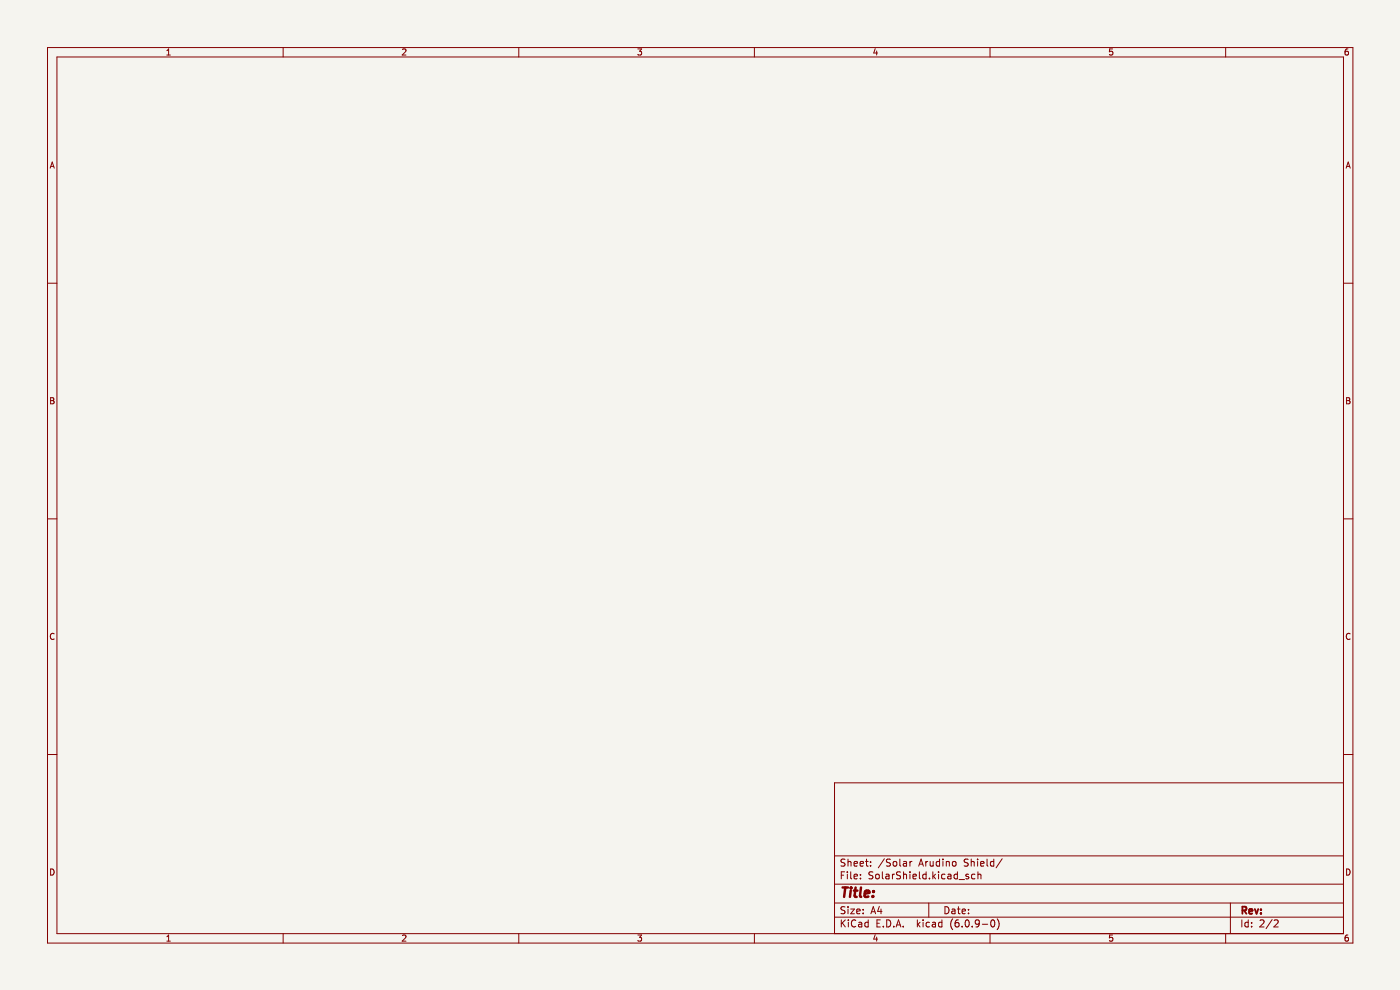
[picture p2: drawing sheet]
<svg xmlns="http://www.w3.org/2000/svg" width="297mm" height="210mm" viewBox="0 0 297 210" stroke-linecap="round" stroke-linejoin="round" font-family="sans-serif">
<path d="M.1 .1h296.9v209.9h-296.9z" fill-rule="evenodd" fill="#f5f4ef" stroke="#f5f4ef" stroke-width=".21"/>
<g fill="none" stroke="#840000" stroke-width=".21">
<path d="M10.1 10.1h276.9v189.9h-276.9zM12.1 12.1h272.9v185.9h-272.9zM35.4 11.7h.7M35.4 10.7l.4-.3v1.3M60.1 10.1v2M85.4 10.5l.5-.1 .2 .3-.8 1h.8M110.1 10.1v2M135.3 10.4h.8l-.4 .5 .4 .1v.6l-.2 .1-.6-.1M160 10.1v2M185.7 10.3l-.3 .9h.8M186 10.8v.9M210 10.1v2"/>
<path d="M236 10.4h-.6l-.1 .6 .7-.1v.7l-.2 .1-.5-.1M260 10.1v2M286 10.4h-.4l-.2 .3-.1 .7 .3 .3 .4-.1v-.7h-.4l-.3 .2M10.6 35.7l.5-1.3 .4 1.3M10.8 35.3h.6M285.6 35.7l.4-1.3 .4 1.3M285.7 35.3h.6M10.1 60.1h2M285 60.1h2M10.7 84.4h.5l.2 .2-.2 .4 .2 .1 .1 .3-.3 .3h-.5zM10.7 85h.5M285.7 84.4h.4l.3 .2-.3 .4 .3 .1v.3l-.2 .3h-.5z"/>
<path d="M285.7 85h.4M10.1 110.1h2M285 110.1h2M11.5 134.5a.58 .58 0 0 0-.8 .5 .58 .58 0 0 0 .8 .5M286.4 134.5a.58 .58 0 0 0-.8 .5 .58 .58 0 0 0 .8 .5M10.1 160.1h2M285 166.1h-108v31.9M285 160.1h2M10.7 184.3a.66 .66 0 0 1 .8 .7 .66 .66 0 0 1-.8 .6zM35.4 198.7l.4-.4v1.3M35.4 199.6h.7M60.1 198v2"/>
<path d="M85.4 198.5l.5-.2 .2 .4-.8 .9h.8M110.1 198v2M135.3 198.3h.8l-.4 .5 .4 .2v.5l-.2 .1-.6-.1M160 198v2M177 194.5h108M177 191.5h108M177 187.6h108M177 181.6h108M178.5 185.6h.5M178.5 195.1v1.5M178.7 195.8l.6 .8M179.2 184.9h-.7v1.5"/>
<path d="M179.3 192.4l-.6-.1-.2 .2v.4l.6 .3 .2 .3-.3 .3h-.6M179.3 182.3l-.6-.1-.2 .2v.4l.6 .3 .2 .3-.3 .3h-.6M179.3 195.1l-.8 .9M179.8 184.9v.2M179.8 185.4v1M179.9 182.2v1.5M179.9 192.3v.2M179.9 192.8v1M179.9 182.9l.2-.2 .4 .1v.9M180 195.1v.2M180 195.6v1M180.5 192.8h.8l-.8 1h.8"/>
<path d="M180.5 184.9v1.3l.2 .2M181.2 185.9l.7-.1-.1-.3-.4-.1-.2 .2 .1 .8h.5M181.2 183.2l.7-.1-.1-.3-.4-.1-.2 .2 .1 .8h.5M181.5 195.3a.71 .71 0 0 0-.9 .5 .71 .71 0 0 0 .7 .8l.2-.1M181.8 193.3l.7-.1-.1-.3-.4-.1-.2 .2v.8h.6M182.2 195.7h.6v.9M182.5 183.2l.7-.1-.1-.3-.4-.1-.2 .2v.8h.6M182.5 186.3v.1M182.5 185.5v.1M182.8 196l-.5 .1-.2 .2 .2 .3h.5M183.1 193.7v.1M183.1 192.9v.1"/>
<path d="M183.6 182.7h.6M183.8 182.2v1.3l.4 .2M184.2 195.7l-.4-.1-.3 .3 .1 .7h.6M184.2 195.1v1.5M184.7 183.6v.1M184.7 182.8v.1M184.8 193.8l.5-1.5 .5 1.5M184.9 193.4h.7M185.2 185l-.6-.1-.3 .3 .2 .4 .6 .3v.4l-.2 .1h-.6M185.7 198.3l-.3 .9h.8M185.8 185.6l.2-.2 .5 .2v.5l-.1 .3h-.4l-.2-.1zM186 198.8v.8"/>
<path d="M186 195.8h.5M186.5 192.3l-.3 1h.9M186.8 195.1h-.8v1.5h.8M186.9 192.8v1M187.2 184.9v1.3l.2 .2M187.4 196.5v.1M187.6 182.2l-1.3 1.9M188 185.5h.5l.1 .9M188.1 195.1a.76 .76 0 0 1 .9 .8 .76 .76 0 0 1-.9 .7zM188.6 185.8l-.5 .1-.2 .2 .2 .3h.5M188.9 182.3l-.6-.1-.3 .3 .2 .4 .6 .3v.4l-.2 .1h-.6M189.3 185.4v1"/>
<path d="M189.5 182.9l.3-.2 .4 .2 .1 .5-.2 .3h-.3l-.3-.1zM189.6 196.5v.1M189.8 185.4l-.5 .3M190.1 196.6l.5-1.5 .5 1.5M190.3 196.2h.7M190.9 182.2v1.3l.2 .2M191 185l-.5-.1-.2 .2v.4l.6 .3 .1 .3-.2 .3h-.6M191.6 196.5v.1M191.7 185.6l.2-.2 .4 .1v.9M191.7 184.9v1.5M191.7 182.8h.6v.9M192.3 183.1l-.5 .1-.2 .2 .2 .3h.5"/>
<path d="M193 182.7v1M193 184.9v.2M193 185.4v1M193.5 182.7l-.5 .3M193.7 185.9l.7-.1-.1-.3-.4-.1-.2 .2 .1 .8h.5M194.6 195.1v1.5M194.8 196.1l.4 .5M194.9 183.7l.5-1.5 .5 1.5M195 184.9v1.3l.3 .2M195 183.3h.8M195.2 195.6l-.6 .6M195.8 195.1v.2"/>
<path d="M195.8 195.6v1M196.4 182.7v1M196.5 184.9v1.5M196.5 185.5l-.5-.1-.2 .3 .1 .7h.6M196.8 182.7l-.4 .3M197 191.5v3M197.2 195.7l-.4-.1-.3 .3 .1 .7h.6M197.2 186.3v.1M197.3 182.7l.1 1h.4l.2-.1M197.8 195.7h.6l.1 .9M197.9 184.9v1.5M198 182.7v1"/>
<path d="M198 185.9l.5 .5M198.5 196l-.5 .1-.2 .2 .2 .3h.5M198.5 185.4l-.6 .6M199.1 184.9v.2M199.1 185.4v1M199.3 182.8l-.4-.1-.3 .3 .2 .7h.5M199.3 182.2v1.5M199.8 195.7l-.4-.1-.3 .3 .2 .7h.5M199.8 195.1v1.5M200 182.2v.2M200 182.7v1M200.5 192.3a.76 .76 0 0 1 .8 .8 .76 .76 0 0 1-.8 .7z"/>
<path d="M200.5 185.5l-.5-.1-.2 .3 .1 .7h.6M200.8 182.9l.2-.2 .3 .1 .1 .9M200.8 182.7v1M201.1 185.5h.6l.1 .9M201.8 185.8l-.5 .1-.3 .2 .3 .3h.5M202 192.9h.5l.1 .9M202.1 194.9a1.72 1.72 0 0 0 0 2.3M202.1 182.9l.2-.2 .5 .2v.5l-.1 .3h-.4l-.2-.1zM202.6 193.2l-.5 .1-.2 .2 .2 .3h.5M203.1 192.8h.6M203.1 185.5l-.4-.1-.3 .3 .1 .7h.6M203.1 184.9v1.5"/>
<path d="M203.3 192.3v1.3l.4 .2M203.3 195.1l-.4 .1a1.01 1.01 0 0 0 0 1.4l.5-.1 .1-.5-.3-.3-.4 .1-.2 .2M203.5 186.6h1.1M204.1 193.3l.7-.1-.1-.3-.4-.1-.2 .2 .1 .8h.5M204.1 196.5v.1M204.9 195.3l.2-.2a.8 .8 0 0 1 .5 .8 .8 .8 0 0 1-.5 .7l-.4-.5zM205.4 182.3l-.6-.1-.2 .2v.4l.6 .3 .2 .3-.3 .3h-.6M205.5 185.5l-.4-.1-.2 .2 .1 .3 .5 .1v.4h-.6M205.5 193.7v.1M205.5 192.9v.1M206 182.9l.2-.2 .4 .1 .1 .9M206 182.2v1.5"/>
<path d="M206.2 196.5v.1M206.8 185.5l-.4-.1-.3 .3 .1 .7h.6M207.4 182.2v.2M207.4 182.7v1M207.5 185.6l.2-.2 .3 .1 .1 .9M207.5 184.9v1.5M207.7 195.8l-.2 .3-.5-.1-.1-.2v-.4l.3-.3h.3l.2 .3a1 1 0 0 1-.4 1.2h-.3M208 183.2l.7-.1v-.3l-.5-.1-.2 .2 .1 .8h.6M208.4 196.1h1.1M209.4 182.2v1.3l.2 .2M210 198v2M210.3 195.3l.2-.2a.8 .8 0 0 1 .6 .8 .8 .8 0 0 1-.6 .7l-.3-.5z"/>
<path d="M210.8 182.8l-.4-.1-.3 .3 .1 .7h.6M210.8 182.2v1.5M211.5 194.9a1.72 1.72 0 0 1 0 2.3M212.6 182.2l-1.3 1.9M236 198.3h-.6l-.1 .7 .7-.1v.6l-.2 .1-.5-.1M260 198v2M261 191.5v6.5M263.4 195.1v1.5M264.8 195.7l-.4-.1-.3 .3 .1 .7h.6M264.8 195.1v1.5M265.5 196.5v.1M265.5 195.7v.1"/>
<path d="M267.3 195.3l.6-.2 .3 .5-1 1h1M269.9 195.1l-1.3 1.9M270.3 195.3l.6-.2 .3 .5-1 1h1M285.7 184.3a.66 .66 0 0 1 .7 .7 .66 .66 0 0 1-.7 .6zM286 198.3l-.4 .1-.2 .2-.1 .8 .3 .2 .4-.1v-.6l-.4-.1-.3 .3"/>
</g>
<path d="M263.6 193.1l.7-.1 .1-.2v-.3l-.8-.2v1.5M263.9 193.1l.5 .7M265 193.3l.7-.1-.1-.3-.4-.1-.2 .2 .1 .8h.5M266.2 192.8l.4 1 .3-1M267.5 193.7v.1M267.5 192.9v.1" fill="none" stroke="#840000" stroke-width=".39"/>
<path d="M178.7 188.3h1.2M179.3 188.3l-.2 2M180.5 188.9l-.2 1.4M180.6 188.3l-.1 .1M181.1 188.9h.8M181.5 188.3l-.2 1.7 .1 .2 .3 .1M182.7 188.3l-.3 1.7 .3 .3M183.4 189.6l1-.2v-.4l-.6-.1-.3 .3v1h.7M185.2 190.1v.2M185.3 189v.2" fill="none" stroke="#840000" stroke-width=".52"/>
</svg>
